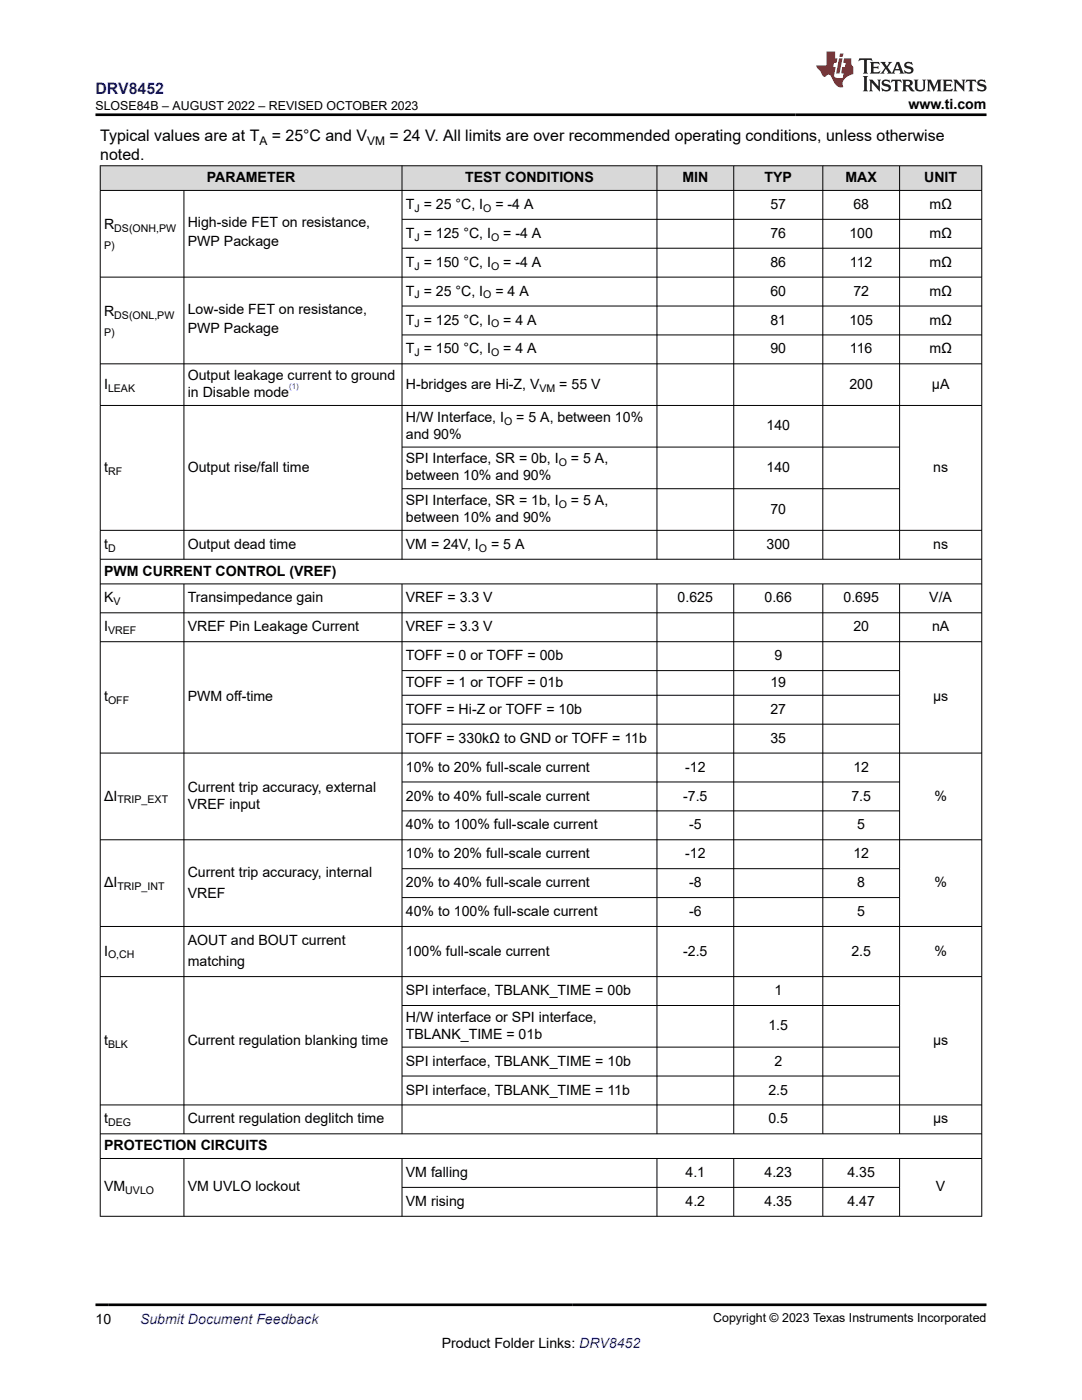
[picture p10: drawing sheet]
<svg xmlns="http://www.w3.org/2000/svg" width="216mm" height="279mm" viewBox="0 0 216 279" stroke-linecap="round" stroke-linejoin="round" font-family="sans-serif">
<defs><g id="words">
<text font-size="3.2" fill="#00f" x="19.1" y="18.7">DRV8452</text>
<g font-size="3.2">
<text x="20" y="28.2">Typical values are at T</text>
<text x="54.2" y="28.2">= 25°C and V</text>
<text x="77.7" y="28.2">= 24 V. All limits are over recommended operating conditions, unless otherwise</text>
<text x="20" y="32">noted.</text>
</g>
<g font-size="2.8">
<text x="181.3" y="21.8">www.ti.com</text>
<text x="41.3" y="36.4">PARAMETER</text>
<text x="81" y="41.7">T = 25 °C, I</text>
<text x="92.8" y="36.4">TEST CONDITIONS</text>
<text x="98.9" y="41.7">= -4 A</text>
<text x="136.2" y="36.4">MIN</text>
<text x="152.6" y="36.4">TYP</text>
<text x="153.7" y="41.7">57</text>
<text x="168.7" y="36.4">MAX</text>
<text x="170.3" y="41.7">68</text>
<text x="184.4" y="36.4">UNIT</text>
<text x="185.4" y="41.7">mΩ</text>
<text x="20.8" y="45.8">R</text>
<text x="37.5" y="45.4">High-side FET on resistance,</text>
<text x="81" y="47.5">T = 125 °C, I</text>
<text x="100.4" y="47.5">= -4 A</text>
<text x="153.7" y="47.5">76</text>
<text x="169.5" y="47.5">100</text>
<text x="185.4" y="47.5">mΩ</text>
<text x="37.5" y="49.2">PWP Package</text>
<text x="81" y="53.2">T = 150 °C, I</text>
<text x="100.4" y="53.2">= -4 A</text>
<text x="153.7" y="53.2">86</text>
<text x="169.6" y="53.2">112</text>
<text x="185.4" y="53.2">mΩ</text>
<text x="81" y="59">T = 25 °C, I</text>
<text x="98.9" y="59">= 4 A</text>
<text x="153.7" y="59">60</text>
<text x="170.3" y="59">72</text>
<text x="185.4" y="59">mΩ</text>
<text x="20.8" y="63.1">R</text>
<text x="37.5" y="62.7">Low-side FET on resistance,</text>
<text x="81" y="64.8">T = 125 °C, I</text>
<text x="100.4" y="64.8">= 4 A</text>
<text x="153.7" y="64.8">81</text>
<text x="169.5" y="64.8">105</text>
<text x="185.4" y="64.8">mΩ</text>
<text x="37.5" y="66.5">PWP Package</text>
<text x="81" y="70.5">T = 150 °C, I</text>
<text x="100.4" y="70.5">= 4 A</text>
<text x="153.7" y="70.5">90</text>
<text x="169.6" y="70.5">116</text>
<text x="185.4" y="70.5">mΩ</text>
<text x="20.8" y="77.6">I</text>
<text x="37.5" y="75.9">Output leakage current to ground</text>
<text x="81" y="77.6">H-bridges are Hi-Z, V</text>
<text x="111.6" y="77.6">= 55 V</text>
<text x="169.5" y="77.6">200</text>
<text x="185.9" y="77.6">μA</text>
<text x="37.5" y="79.3">in Disable mode</text>
<text x="81" y="87.6">and 90%</text>
<text x="81" y="84.2">H/W Interface, I</text>
<text x="103" y="84.2">= 5 A, between 10%</text>
<text x="152.9" y="85.9">140</text>
<text x="20.8" y="94.2">t</text>
<text x="37.5" y="94.2">Output rise/fall time</text>
<text x="81" y="95.9">between 10% and 90%</text>
<text x="81" y="92.5">SPI Interface, SR = 0b, I</text>
<text x="113.9" y="92.5">= 5 A,</text>
<text x="152.9" y="94.2">140</text>
<text x="186.2" y="94.2">ns</text>
<text x="81" y="100.8">SPI Interface, SR = 1b, I</text>
<text x="113.9" y="100.8">= 5 A,</text>
<text x="81" y="104.2">between 10% and 90%</text>
<text x="153.7" y="102.5">70</text>
<text x="20.8" y="109.5">t</text>
<text x="37.5" y="109.5">Output dead time</text>
<text x="81" y="109.5">VM = 24V, I</text>
<text x="98" y="109.5">= 5 A</text>
<text x="152.9" y="109.5">300</text>
<text x="186.2" y="109.5">ns</text>
<text x="20.8" y="114.9">PWM CURRENT CONTROL (VREF)</text>
<text x="20.8" y="120.2">K</text>
<text x="20.8" y="126">I</text>
<text x="37.5" y="120.2">Transimpedance gain</text>
<text x="37.5" y="126">VREF Pin Leakage Current</text>
<text x="81" y="120.2">VREF = 3.3 V</text>
<text x="81" y="126">VREF = 3.3 V</text>
<text x="135.2" y="120.2">0.625</text>
<text x="152.5" y="120.2">0.66</text>
<text x="168.3" y="120.2">0.695</text>
<text x="170.3" y="126">20</text>
<text x="185.4" y="120.2">V/A</text>
<text x="186" y="126">nA</text>
<text x="81" y="131.8">TOFF = 0 or TOFF = 00b</text>
<text x="154.5" y="131.8">9</text>
<text x="81" y="137.1">TOFF = 1 or TOFF = 01b</text>
<text x="153.7" y="137.1">19</text>
<text x="20.8" y="140">t</text>
<text x="37.5" y="140">PWM off-time</text>
<text x="81" y="142.5">TOFF = Hi-Z or TOFF = 10b</text>
<text x="153.7" y="142.5">27</text>
<text x="186.2" y="140">μs</text>
<text x="81" y="148.2">TOFF = 330kΩ to GND or TOFF = 11b</text>
<text x="153.7" y="148.2">35</text>
<text x="81" y="154">10% to 20% full-scale current</text>
<text x="136.7" y="154">-12</text>
<text x="170.3" y="154">12</text>
<text x="20.8" y="159.8">ΔI</text>
<text x="37.5" y="158.1">Current trip accuracy, external</text>
<text x="37.5" y="161.5">VREF input</text>
<text x="81" y="159.8">20% to 40% full-scale current</text>
<text x="136.3" y="159.8">-7.5</text>
<text x="169.9" y="159.8">7.5</text>
<text x="186.4" y="159.8">%</text>
<text x="81" y="165.5">40% to 100% full-scale current</text>
<text x="137.5" y="165.5">-5</text>
<text x="171.1" y="165.5">5</text>
<text x="81" y="171.3">10% to 20% full-scale current</text>
<text x="136.7" y="171.3">-12</text>
<text x="170.3" y="171.3">12</text>
<text x="20.8" y="177.1">ΔI</text>
<text x="37.5" y="174.9">Current trip accuracy, internal</text>
<text x="37.5" y="179.2">VREF</text>
<text x="81" y="177.1">20% to 40% full-scale current</text>
<text x="137.5" y="177.1">-8</text>
<text x="171.1" y="177.1">8</text>
<text x="186.4" y="177.1">%</text>
<text x="81" y="182.8">40% to 100% full-scale current</text>
<text x="137.5" y="182.8">-6</text>
<text x="171.1" y="182.8">5</text>
<text x="20.8" y="190.7">I</text>
<text x="37.5" y="188.6">AOUT and BOUT current</text>
<text x="81" y="190.7">100% full-scale current</text>
<text x="136.3" y="190.7">-2.5</text>
<text x="169.9" y="190.7">2.5</text>
<text x="186.4" y="190.7">%</text>
<text x="37.5" y="192.8">matching</text>
<text x="81" y="198.6">SPI interface, TBLANK_TIME = 00b</text>
<text x="81" y="203.9">H/W interface or SPI interface,</text>
<text x="154.5" y="198.6">1</text>
<text x="20.8" y="208.5">t</text>
<text x="37.5" y="208.5">Current regulation blanking time</text>
<text x="81" y="207.3">TBLANK_TIME = 01b</text>
<text x="153.3" y="205.6">1.5</text>
<text x="186.2" y="208.5">μs</text>
<text x="81" y="212.7">SPI interface, TBLANK_TIME = 10b</text>
<text x="154.5" y="212.7">2</text>
<text x="81" y="218.4">SPI interface, TBLANK_TIME = 11b</text>
<text x="153.3" y="218.4">2.5</text>
<text x="20.8" y="224.2">t</text>
<text x="37.5" y="224.2">Current regulation deglitch time</text>
<text x="153.3" y="224.2">0.5</text>
<text x="186.2" y="224.2">μs</text>
<text x="20.8" y="229.6">PROTECTION CIRCUITS</text>
<text x="20.8" y="237.8">VM</text>
<text x="37.5" y="237.8">VM UVLO lockout</text>
<text x="81" y="234.9">VM falling</text>
<text x="136.8" y="234.9">4.1</text>
<text x="152.5" y="234.9">4.23</text>
<text x="169.1" y="234.9">4.35</text>
<text x="186.8" y="237.8">V</text>
<text x="81" y="240.7">VM rising</text>
<text x="136.8" y="240.7">4.2</text>
<text x="152.5" y="240.7">4.35</text>
<text x="169.1" y="240.7">4.47</text>
<text x="19.1" y="264.2">10</text>
<text x="88.1" y="269">Product Folder Links: DRV8452</text>
</g>
<text font-size="2.8" fill="#00f" x="27.9" y="264.2">Submit Document Feedback</text>
<g font-size="2.5">
<text x="19.1" y="21.9">SLOSE84B – AUGUST 2022 – REVISED OCTOBER 2023</text>
<text x="142.3" y="263.9">Copyright © 2023 Texas Instruments Incorporated</text>
</g>
<g font-size="2.4">
<text x="51.8" y="28.9">A</text>
<text x="73.2" y="28.9">VM</text>
</g>
<g font-size="2.1">
<text x="22.8" y="46.3">DS(ONH,PW</text>
<text x="82.7" y="42.3">J</text>
<text x="96.4" y="42.3">O</text>
<text x="20.8" y="49.7">P)</text>
<text x="82.7" y="48">J</text>
<text x="82.7" y="53.8">J</text>
<text x="98" y="48">O</text>
<text x="98" y="53.8">O</text>
<text x="82.7" y="59.6">J</text>
<text x="96.4" y="59.6">O</text>
<text x="22.8" y="63.6">DS(ONL,PW</text>
<text x="82.7" y="65.3">J</text>
<text x="98" y="65.3">O</text>
<text x="20.8" y="67">P)</text>
<text x="82.7" y="71.1">J</text>
<text x="98" y="71.1">O</text>
<text x="21.6" y="78.1">LEAK</text>
<text x="107.6" y="78.1">VM</text>
<text x="100.6" y="84.8">O</text>
<text x="21.6" y="94.8">RF</text>
<text x="111.5" y="93.1">O</text>
<text x="111.5" y="101.4">O</text>
<text x="21.6" y="110.1">D</text>
<text x="95.5" y="110.1">O</text>
<text x="22.6" y="120.8">V</text>
<text x="21.6" y="126.6">VREF</text>
<text x="21.6" y="140.6">OFF</text>
<text x="23.4" y="160.3">TRIP_EXT</text>
<text x="23.4" y="177.6">TRIP_INT</text>
<text x="21.6" y="191.3">O,CH</text>
<text x="21.6" y="209.1">BLK</text>
<text x="21.6" y="224.8">DEG</text>
<text x="25" y="238.3">UVLO</text>
</g>
<text font-size="1.6" fill="#00f" x="57.7" y="77.6">(1)</text>
</g></defs>
<g fill="#d8d8d8">
<path d="M20 33.1h175.9v4.9h-175.9z" fill-rule="evenodd"/>
<path d="M20.1 33.1h60.1v4.8h-60.1z" fill-rule="evenodd"/>
<path d="M80.3 33.1h50.7v4.8h-50.7z" fill-rule="evenodd"/>
<path d="M131.1 33.1h15.2v4.8h-15.2z" fill-rule="evenodd"/>
<path d="M146.5 33.1h17.6v4.8h-17.6z" fill-rule="evenodd"/>
<path d="M164.2 33.1h15.2v4.8h-15.2z" fill-rule="evenodd"/>
<path d="M179.6 33.1h16.2v4.8h-16.2z" fill-rule="evenodd"/>
</g>
<g fill="none" stroke="#000" stroke-width=".2">
<path d="M19.9 33.1h176.1M19.9 38h176.1M20 33v209.8M36.7 38v73.7M80.2 33v78.7M131.1 33v78.7M146.4 33v78.7M164.2 33v78.7M179.5 33v78.7M195.9 33v209.8M19.9 55.3h176.1M80.2 43.8h115.8"/>
<path d="M80.2 49.5h115.8M80.2 61.1h115.8M80.2 66.8h115.8M196 72.6h-176.1M19.9 80.9h176.1M80.2 89.2h99.4M80.2 97.5h99.4M19.9 105.8h176.1M19.9 111.6h176.1M19.9 116.5h176.1M36.7 116.5v109.8M80.2 116.5v109.8"/>
<path d="M131.1 116.5v109.8M146.4 116.5v109.8M164.2 116.5v109.8M179.5 116.5v109.8M19.9 122.3h176.1M19.9 128.1h176.1M80.2 133.8h99.4M80.2 138.8h99.4M19.9 150.3h176.1M80.2 144.5h99.4M80.2 156.1h99.4M19.9 167.6h176.1"/>
<path d="M80.2 161.8h99.4M80.2 173.4h99.4M80.2 179.1h99.4M19.9 184.9h176.1M19.9 194.9h176.1M80.2 200.7h99.4M80.2 209h99.4M80.2 214.7h99.4M19.9 220.5h176.1M19.9 226.3h176.1M19.9 231.2h176.1M36.7 231.2v11.6"/>
<path d="M80.2 231.2v11.6M80.2 237h99.4M131.1 231.2v11.6M146.4 231.2v11.6M164.2 231.2v11.6M179.5 231.2v11.6M19.9 242.7h176.1"/>
</g>
<path d="M171.5 11.6l-.2 .6 .5-.2h.6v.1v2.2l-.2 .4h1l-.2-.4v-2.2v-.1h.5l.6 .2-.2-.6zM173.6 12.4l.2 .3v1.6l-.2 .4h1.9l.1-.6a1.08 1.08 0 0 1-1.3 .2v-.7h.6l.4 .2v-.7l-.4 .2h-.6v-.5l.2-.2a1 1 0 0 1 1 .3l-.1-.5zM175.7 12.4l.9 1.1-1 1.2h.9l-.2-.2 .5-.8 .4 .8-.2 .2h1.6l-.2-.2 .2-.5h.9l.1 .5-.1 .2h.9l-.2-.4-.8-1.9h-.5l-.9 2.1-.9-1.1 .9-1h-.8l.2 .2-.4 .6-.4-.6 .2-.2zM179 12.8l.4 1h-.7zM180.7 12.5a.65 .65 0 0 0-.2 .7 .65 .65 0 0 0 .6 .5l.6 .1 .1 .3a.79 .79 0 0 1-.7 .4 .79 .79 0 0 1-.7-.5l.1 .7 .2-.1a.93 .93 0 0 0 1.1 0 .93 .93 0 0 0 .4-.9 1.46 1.46 0 0 0-1.2-.6l-.1-.3a1.09 1.09 0 0 1 1.2 .2l-.2-.6-.1 .1-.5-.2zM172.2 15.2l.2 .4v2.2l-.2 .4h1l-.2-.4v-2.2l.2-.4zM173.4 15.9l.2 .4v1.5l-.2 .4h.8l-.3-.4 .1-1.3 1.6 1.8v-2l.2-.4h-.7l.1 .2 .1 1.1-1.2-1.3zM176.2 16a.65 .65 0 0 0-.2 .8 .65 .65 0 0 0 .6 .4l.6 .2 .1 .2a.79 .79 0 0 1-.7 .4 .79 .79 0 0 1-.7-.5l.1 .7 .2-.1a.93 .93 0 0 0 1.1 .1 .93 .93 0 0 0 .4-1 1.46 1.46 0 0 0-1.2-.5l-.1-.4a1.09 1.09 0 0 1 1.2 .2l-.1-.6-.2 .1-.5-.1zM177.9 15.9l-.1 .6a.63 .63 0 0 1 .8-.3v1.6l-.3 .4h1l-.2-.4v-1.6a.66 .66 0 0 1 .8 .3l-.1-.6zM180 15.9l.2 .4v1.5l-.2 .4h1l-.2-.2-.1-.7h.5l.1 .2a.79 .79 0 0 0 1.2 .6l-1-.9a.61 .61 0 0 0 .6-.6 .61 .61 0 0 0-.5-.7zM180.8 16.2h.1a.47 .47 0 0 1 .5 .1 .47 .47 0 0 1 .1 .5l-.1 .1-.7 .1zM182.3 15.9l.2 .2a2.27 2.27 0 0 0 .4 2 1.04 1.04 0 0 0 1.7-.7v-1.3l.2-.2h-.8l.2 .4v1.1a.6 .6 0 0 1-.6 .6 .6 .6 0 0 1-.6-.6v-1.1l.3-.4zM184.9 15.9l.2 .4v1.5l-.2 .4h.8l-.3-.4v-1.4l.9 1.9 .9-1.9v1.4l-.3 .4h1l-.2-.4v-1.5l.2-.4h-.8l-.7 1.5-.6-1.5zM188.1 15.9l.2 .4v1.5l-.2 .4h1.9l.1-.6a1.09 1.09 0 0 1-1.3 .2v-.7h.6l.4 .2v-.6l-.4 .2h-.6v-.6l.2-.1a1.01 1.01 0 0 1 1 .3l-.1-.6zM190.2 15.9l.3 .4v1.5l-.3 .4h.8l-.2-.4v-1.3l1.6 1.8v-2l.2-.4h-.7l.2 .2v1.1l-1.2-1.3zM192.8 15.9l-.1 .6a.63 .63 0 0 1 .8-.3v1.6l-.3 .4h1l-.2-.4v-1.6a.66 .66 0 0 1 .8 .3l-.1-.6zM195.2 16a.65 .65 0 0 0-.2 .8 .65 .65 0 0 0 .6 .4l.6 .2 .2 .2a.79 .79 0 0 1-.7 .4 .79 .79 0 0 1-.7-.5l.1 .7 .2-.1a.93 .93 0 0 0 1 .1 .93 .93 0 0 0 .5-1 1.46 1.46 0 0 0-1.3-.5v-.4a1.09 1.09 0 0 1 1.2 .2l-.2-.6-.2 .1-.5-.1z" fill="#231f20"/>
<path d="M164.9 10.3v2.7h-2l.1 .4 .8 1a.95 .95 0 0 0 1 .9 .59 .59 0 0 1 .5-.4 .59 .59 0 0 1 .5 .3l.4 .8a1.59 1.59 0 0 0 2.1 1.4 1.61 1.61 0 0 1 1-2.3l1-.3-.1-1.5a1.59 1.59 0 0 1-.3-1.7h-1.5l-.2 .9h.6l-.2 .9h-.5l-.2 .9v.3l.4 .1-.1 .9h-.7a.73 .73 0 0 1-1-.7l.3-1.5h-.5l.1-.9h.5l.2-.9h-.5v-1.3zM167.4 11.6l-.6 3.1h.7l.6-3.1zM167.6 10.7l-.1 .6h.7l.1-.6z" fill="#ed1c24"/>
<path d="M19.1 22.9h177.8M19.1 260.4h177.8" fill="none" stroke="#000" stroke-width=".53"/>
<use href="#words"/>
</svg>
